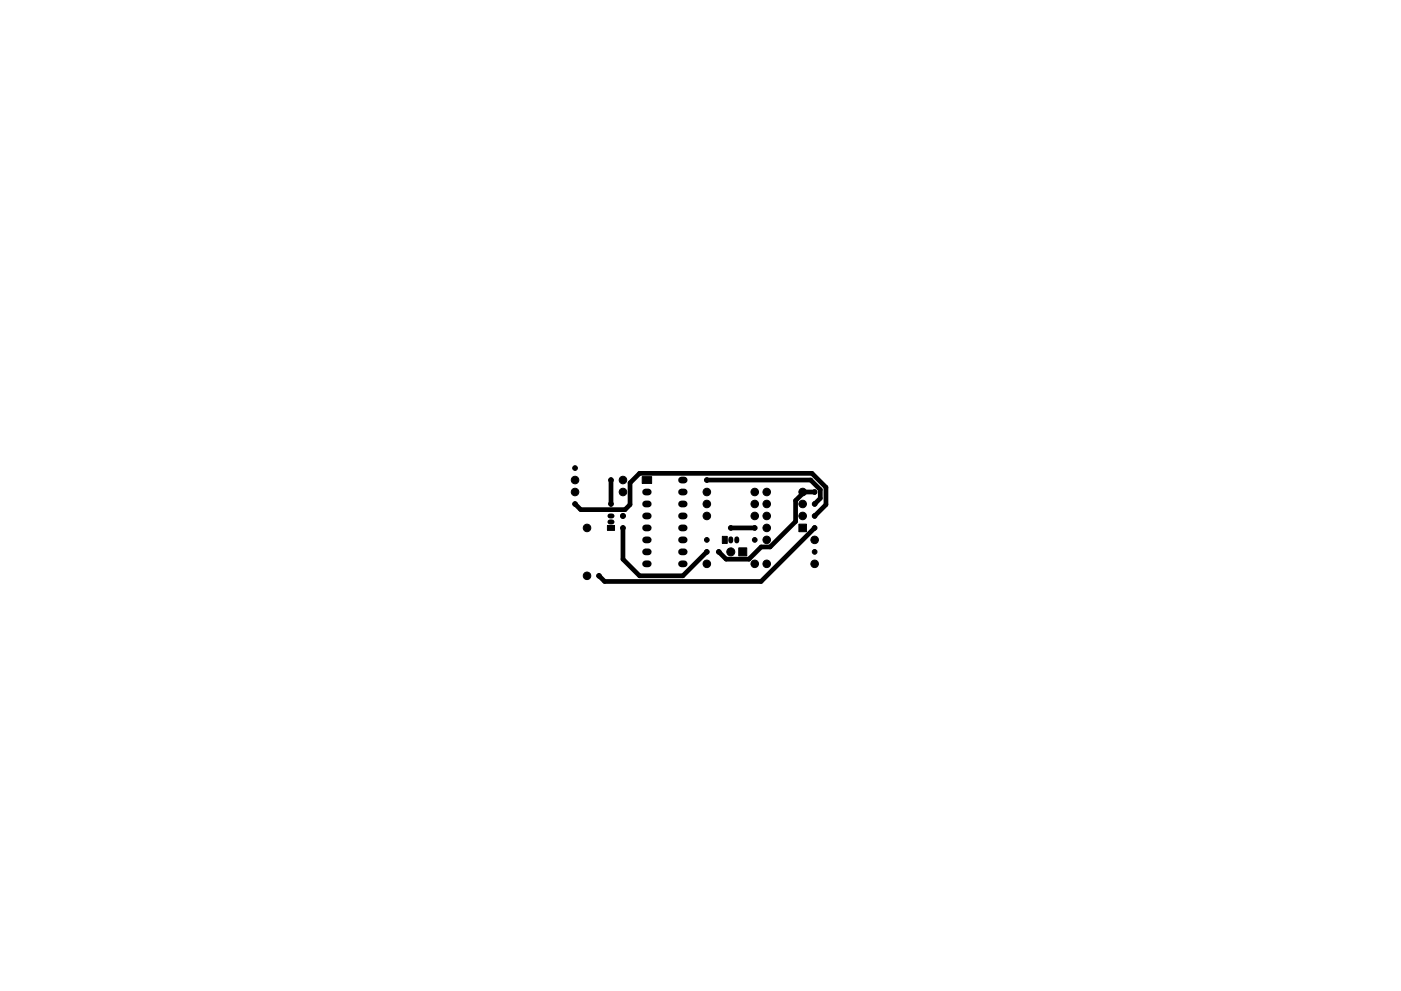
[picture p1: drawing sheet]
<svg xmlns="http://www.w3.org/2000/svg" width="297mm" height="210mm" viewBox="0 0 297 210" stroke-linecap="round" stroke-linejoin="round" font-family="sans-serif">
<g fill="#000" stroke="#000" stroke-width=".21">
<path d="M128.8 111.5h1.5v1h-1.5zM136.2 101.1h2v1.5h-2zM153.1 113.8h1.1v1.5h-1.1zM156.6 116.2h1.7v1.7h-1.7zM169.4 111.2h1.6v1.6h-1.6z"/>
<circle cx="121.9" cy="99.3" r=".5"/>
<circle cx="121.9" cy="104.4" r=".8"/>
<circle cx="121.9" cy="101.8" r=".8"/>
<circle cx="121.9" cy="106.9" r=".5"/>
<circle cx="124.5" cy="112" r=".8"/>
<circle cx="129.5" cy="106.9" r=".5"/>
<circle cx="129.5" cy="101.8" r=".5"/>
<circle cx="132.1" cy="101.8" r=".8"/>
<circle cx="132.1" cy="104.4" r=".8"/>
<circle cx="132.1" cy="109.5" r=".5"/>
<circle cx="132.1" cy="112" r=".5"/>
<circle cx="149.9" cy="109.5" r=".8"/>
<circle cx="149.9" cy="119.6" r=".8"/>
<circle cx="149.9" cy="104.4" r=".8"/>
<circle cx="149.9" cy="106.9" r=".8"/>
<circle cx="149.9" cy="117.1" r=".5"/>
<circle cx="149.9" cy="114.5" r=".5"/>
<circle cx="149.9" cy="101.8" r=".5"/>
<circle cx="152.4" cy="117.1" r=".5"/>
<circle cx="154.9" cy="112" r=".5"/>
<circle cx="154.9" cy="117.1" r=".85"/>
<circle cx="160" cy="104.4" r=".8"/>
<circle cx="160" cy="106.9" r=".8"/>
<circle cx="160" cy="119.6" r=".8"/>
<circle cx="160" cy="109.5" r=".8"/>
<circle cx="160" cy="114.5" r=".5"/>
<circle cx="160" cy="112" r=".5"/>
<circle cx="162.6" cy="104.4" r=".8"/>
<circle cx="162.6" cy="119.6" r=".8"/>
<circle cx="162.6" cy="106.9" r=".8"/>
<circle cx="162.6" cy="109.5" r=".8"/>
<circle cx="162.6" cy="112" r=".8"/>
<circle cx="162.6" cy="114.5" r=".8"/>
<circle cx="170.2" cy="104.4" r=".8"/>
<circle cx="170.2" cy="109.5" r=".8"/>
<circle cx="170.2" cy="106.9" r=".8"/>
<circle cx="172.7" cy="114.5" r=".8"/>
<circle cx="172.7" cy="119.6" r=".8"/>
<circle cx="172.7" cy="117.1" r=".5"/>
<circle cx="172.7" cy="109.5" r=".5"/>
<circle cx="172.7" cy="112" r=".5"/>
<circle cx="172.7" cy="106.9" r=".5"/>
<circle cx="172.7" cy="104.4" r=".5"/>
<circle cx="124.5" cy="122.2" r=".8"/>
<circle cx="127" cy="122.2" r=".5"/>
</g>
<g fill="none" stroke="#000" stroke-width="1.4">
<path d="M136.9 119.6h.5M136.9 117.1h.5M136.9 114.5h.5M136.9 112h.5M136.9 109.5h.5M136.9 106.9h.5M136.9 104.4h.5M144.5 119.6h.6M144.5 117.1h.6M144.5 114.5h.6M144.5 112h.6M144.5 109.5h.6"/>
<path d="M144.5 106.9h.6M144.5 104.4h.6M144.5 101.8h.6"/>
</g>
<path d="M129.3 110.7h.5M129.3 109.5h.5M154.9 114.3v.5M156.2 114.3v.5" fill="none" stroke="#000" stroke-width="1.1"/>
<path d="M121.9 106.9l1.2 1.2h9.4l1.1-1v-4.7l2-2h36.6l2.9 3v3.7l-2.4 2.4M129.5 101.8v5.1M132.1 112v6.6l3.5 3.6h9.2l5.1-5.1M149.9 101.8h22l2 2.1v1.8l-1.2 1.2M154.9 112h5.1M172.7 104.4h-2.2l-1.8 1.8v4.4l-5.4 5.4h-1.9l-2.6 2.6h-4.9l-1.5-1.5M172.7 112l-11.3 11.4h-33.2l-1.2-1.2" fill="none" stroke="#000" stroke-width="1"/>
</svg>
